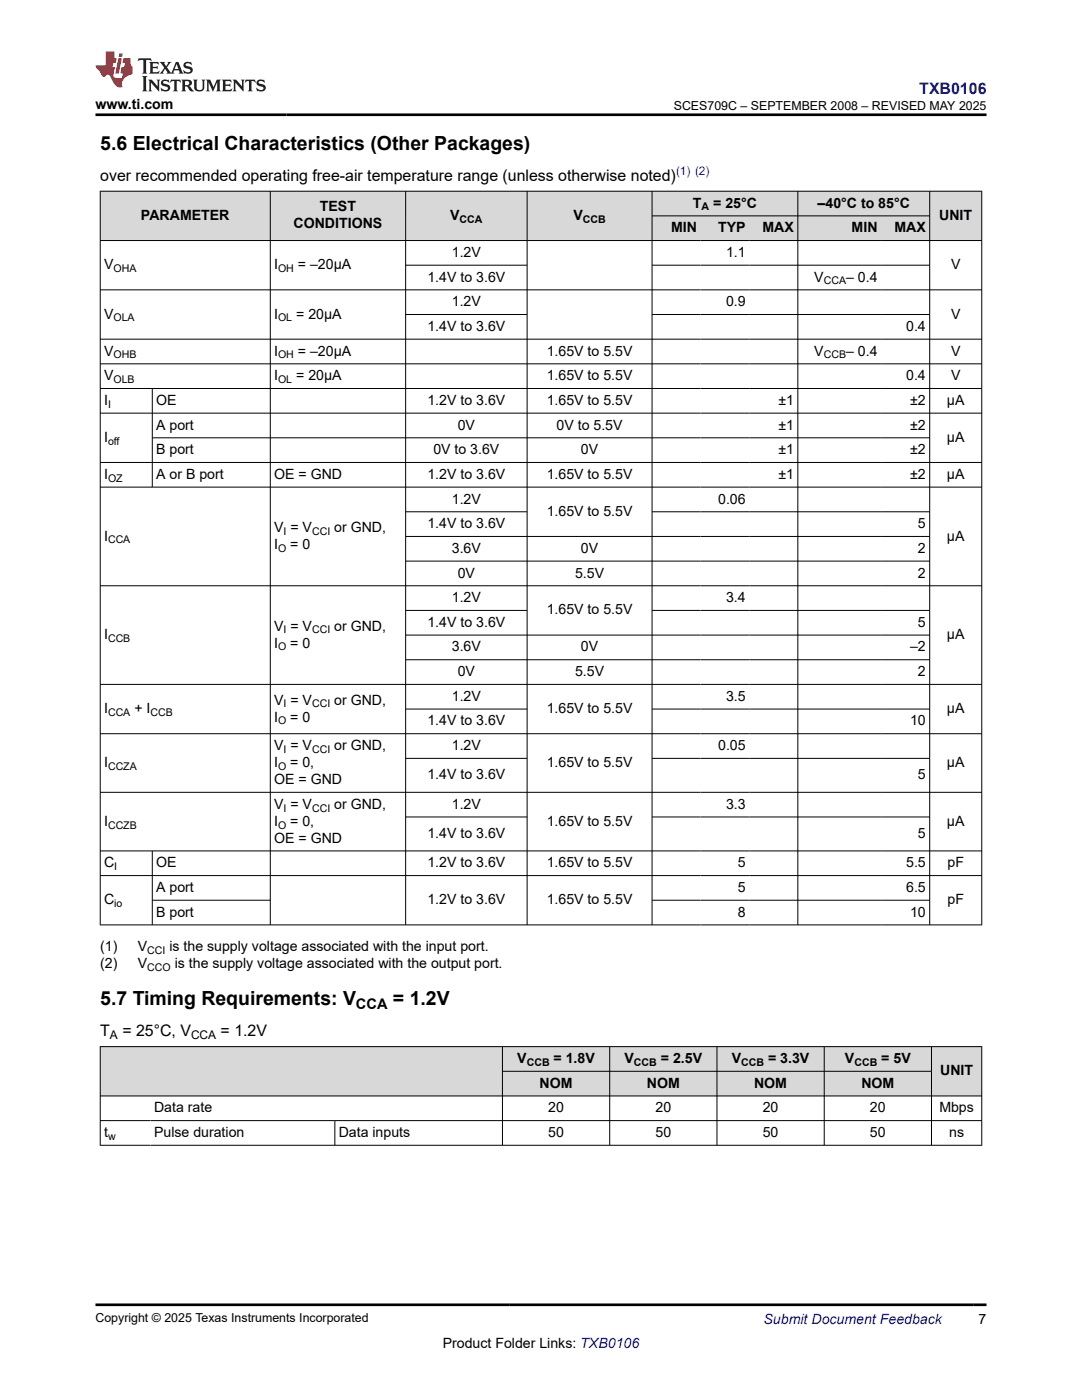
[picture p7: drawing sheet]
<svg xmlns="http://www.w3.org/2000/svg" width="216mm" height="279mm" viewBox="0 0 216 279" stroke-linecap="round" stroke-linejoin="round" font-family="sans-serif">
<defs><g id="words">
<g font-size="3.9">
<text x="20" y="29.9">5.6 Electrical Characteristics (Other Packages)</text>
<text x="20" y="200.6">5.7 Timing Requirements: V</text>
<text x="78.4" y="200.6">= 1.2V</text>
</g>
<text font-size="3.2" fill="#00f" x="183.4" y="18.7">TXB0106</text>
<g font-size="3.2">
<text x="20" y="36.1">over recommended operating free-air temperature range (unless otherwise noted)</text>
<text x="20" y="206.8">T</text>
<text x="24.4" y="206.8">= 25°C, V</text>
<text x="44" y="206.8">= 1.2V</text>
</g>
<text font-size="2.9" x="71" y="201.4">CCA</text>
<g font-size="2.8">
<text x="19.1" y="21.8">www.ti.com</text>
<text x="138.3" y="41.4">T</text>
<text x="142.3" y="41.4">= 25°C</text>
<text x="163.1" y="41.4">–40°C to 85°C</text>
<text x="28.1" y="43.9">PARAMETER</text>
<text x="58.6" y="45.6">CONDITIONS</text>
<text x="63.8" y="42.2">TEST</text>
<text x="89.8" y="43.9">V</text>
<text x="114.4" y="43.9">V</text>
<text x="133.9" y="46.4">MIN</text>
<text x="143.3" y="46.4">TYP</text>
<text x="152.2" y="46.4">MAX</text>
<text x="169.9" y="46.4">MIN</text>
<text x="178.5" y="46.4">MAX</text>
<text x="187.4" y="43.9">UNIT</text>
<text x="20.8" y="53.7">V</text>
<text x="54.7" y="53.7">I</text>
<text x="59.4" y="53.7">= –20μA</text>
<text x="90.2" y="51.3">1.2V</text>
<text x="144.9" y="51.3">1.1</text>
<text x="189.8" y="53.7">V</text>
<text x="85.3" y="56.2">1.4V to 3.6V</text>
<text x="162.5" y="56.2">V</text>
<text x="168.8" y="56.2">– 0.4</text>
<text x="20.8" y="63.6">V</text>
<text x="54.7" y="63.6">I</text>
<text x="59.1" y="63.6">= 20μA</text>
<text x="90.2" y="61.1">1.2V</text>
<text x="144.9" y="61.1">0.9</text>
<text x="189.8" y="63.6">V</text>
<text x="20.8" y="71">V</text>
<text x="54.7" y="71">I</text>
<text x="59.4" y="71">= –20μA</text>
<text x="85.3" y="66">1.4V to 3.6V</text>
<text x="109.1" y="71">1.65V to 5.5V</text>
<text x="162.5" y="71">V</text>
<text x="168.8" y="71">– 0.4</text>
<text x="180.8" y="66">0.4</text>
<text x="189.8" y="71">V</text>
<text x="20.8" y="75.9">V</text>
<text x="54.7" y="75.9">I</text>
<text x="59.1" y="75.9">= 20μA</text>
<text x="109.1" y="75.9">1.65V to 5.5V</text>
<text x="180.8" y="75.9">0.4</text>
<text x="189.8" y="75.9">V</text>
<text x="20.8" y="80.8">I</text>
<text x="31.2" y="80.8">OE</text>
<text x="85.3" y="80.8">1.2V to 3.6V</text>
<text x="109.1" y="80.8">1.65V to 5.5V</text>
<text x="155.3" y="80.8">±1</text>
<text x="181.6" y="80.8">±2</text>
<text x="189" y="80.8">μA</text>
<text x="20.8" y="88.2">I</text>
<text x="31.2" y="85.7">A port</text>
<text x="91.3" y="85.7">0V</text>
<text x="111.1" y="85.7">0V to 5.5V</text>
<text x="155.3" y="85.7">±1</text>
<text x="181.6" y="85.7">±2</text>
<text x="189" y="88.2">μA</text>
<text x="20.8" y="95.6">I</text>
<text x="31.2" y="90.6">B port</text>
<text x="31.2" y="95.6">A or B port</text>
<text x="54.7" y="95.6">OE = GND</text>
<text x="85.3" y="95.6">1.2V to 3.6V</text>
<text x="86.5" y="90.6">0V to 3.6V</text>
<text x="109.1" y="95.6">1.65V to 5.5V</text>
<text x="115.9" y="90.6">0V</text>
<text x="155.3" y="90.6">±1</text>
<text x="155.3" y="95.6">±1</text>
<text x="181.6" y="90.6">±2</text>
<text x="181.6" y="95.6">±2</text>
<text x="189" y="95.6">μA</text>
<text x="90.2" y="100.5">1.2V</text>
<text x="143.3" y="100.5">0.06</text>
<text x="20.8" y="107.9">I</text>
<text x="54.7" y="106.2">V = V</text>
<text x="66.7" y="106.2">or GND,</text>
<text x="85.3" y="105.4">1.4V to 3.6V</text>
<text x="109.1" y="103">1.65V to 5.5V</text>
<text x="183.2" y="105.4">5</text>
<text x="189" y="107.9">μA</text>
<text x="54.7" y="109.6">I</text>
<text x="57.9" y="109.6">= 0</text>
<text x="90.2" y="110.3">3.6V</text>
<text x="115.9" y="110.3">0V</text>
<text x="183.2" y="110.3">2</text>
<text x="91.3" y="115.3">0V</text>
<text x="114.7" y="115.3">5.5V</text>
<text x="183.2" y="115.3">2</text>
<text x="54.7" y="125.9">V = V</text>
<text x="66.7" y="125.9">or GND,</text>
<text x="85.3" y="125.1">1.4V to 3.6V</text>
<text x="90.2" y="120.2">1.2V</text>
<text x="109.1" y="122.6">1.65V to 5.5V</text>
<text x="144.9" y="120.2">3.4</text>
<text x="183.2" y="125.1">5</text>
<text x="20.8" y="127.6">I</text>
<text x="54.7" y="129.3">I</text>
<text x="57.9" y="129.3">= 0</text>
<text x="90.2" y="130">3.6V</text>
<text x="115.9" y="130">0V</text>
<text x="181.6" y="130">–2</text>
<text x="189" y="127.6">μA</text>
<text x="91.3" y="134.9">0V</text>
<text x="114.7" y="134.9">5.5V</text>
<text x="183.2" y="134.9">2</text>
<text x="20.8" y="142.3">I</text>
<text x="26.8" y="142.3">+ I</text>
<text x="54.7" y="140.6">V = V</text>
<text x="66.7" y="140.6">or GND,</text>
<text x="90.2" y="139.9">1.2V</text>
<text x="109.1" y="142.3">1.65V to 5.5V</text>
<text x="144.9" y="139.9">3.5</text>
<text x="189" y="142.3">μA</text>
<text x="54.7" y="149.7">V = V</text>
<text x="54.7" y="144">I</text>
<text x="57.9" y="144">= 0</text>
<text x="66.7" y="149.7">or GND,</text>
<text x="85.3" y="144.8">1.4V to 3.6V</text>
<text x="90.2" y="149.7">1.2V</text>
<text x="143.3" y="149.7">0.05</text>
<text x="181.6" y="144.8">10</text>
<text x="20.8" y="153.1">I</text>
<text x="54.7" y="153.1">I</text>
<text x="57.9" y="153.1">= 0,</text>
<text x="85.3" y="155.6">1.4V to 3.6V</text>
<text x="109.1" y="153.1">1.65V to 5.5V</text>
<text x="183.2" y="155.6">5</text>
<text x="189" y="153.1">μA</text>
<text x="54.7" y="156.5">OE = GND</text>
<text x="54.7" y="161.4">V = V</text>
<text x="66.7" y="161.4">or GND,</text>
<text x="90.2" y="161.4">1.2V</text>
<text x="144.9" y="161.4">3.3</text>
<text x="20.8" y="164.8">I</text>
<text x="54.7" y="164.8">I</text>
<text x="57.9" y="164.8">= 0,</text>
<text x="85.3" y="167.2">1.4V to 3.6V</text>
<text x="109.1" y="164.8">1.65V to 5.5V</text>
<text x="183.2" y="167.2">5</text>
<text x="189" y="164.8">μA</text>
<text x="20.8" y="173.1">C</text>
<text x="31.2" y="173.1">OE</text>
<text x="54.7" y="168.2">OE = GND</text>
<text x="85.3" y="173.1">1.2V to 3.6V</text>
<text x="109.1" y="173.1">1.65V to 5.5V</text>
<text x="147.2" y="173.1">5</text>
<text x="180.8" y="173.1">5.5</text>
<text x="189.1" y="173.1">pF</text>
<text x="31.2" y="178">A port</text>
<text x="147.2" y="178">5</text>
<text x="180.8" y="178">6.5</text>
<text x="20.8" y="180.5">C</text>
<text x="31.2" y="182.9">B port</text>
<text x="85.3" y="180.5">1.2V to 3.6V</text>
<text x="109.1" y="180.5">1.65V to 5.5V</text>
<text x="147.2" y="182.9">8</text>
<text x="181.6" y="182.9">10</text>
<text x="189.1" y="180.5">pF</text>
<text x="20" y="189.7">(1)</text>
<text x="27.5" y="189.7">V</text>
<text x="33.8" y="189.7">is the supply voltage associated with the input port.</text>
<text x="20" y="193.1">(2)</text>
<text x="27.5" y="193.1">V</text>
<text x="34.9" y="193.1">is the supply voltage associated with the output port.</text>
<text x="103.2" y="212.2">V</text>
<text x="110.5" y="212.2">= 1.8V</text>
<text x="124.6" y="212.2">V</text>
<text x="131.9" y="212.2">= 2.5V</text>
<text x="146" y="212.2">V</text>
<text x="153.3" y="212.2">= 3.3V</text>
<text x="168.6" y="212.2">V</text>
<text x="175.8" y="212.2">= 5V</text>
<text x="187.6" y="214.6">UNIT</text>
<text x="30.7" y="222">Data rate</text>
<text x="107.7" y="217.1">NOM</text>
<text x="109.4" y="222">20</text>
<text x="129.1" y="217.1">NOM</text>
<text x="130.8" y="222">20</text>
<text x="150.5" y="217.1">NOM</text>
<text x="152.2" y="222">20</text>
<text x="171.9" y="217.1">NOM</text>
<text x="173.6" y="222">20</text>
<text x="187.4" y="222">Mbps</text>
<text x="20.8" y="226.9">t</text>
<text x="30.7" y="226.9">Pulse duration</text>
<text x="67.6" y="226.9">Data inputs</text>
<text x="109.4" y="226.9">50</text>
<text x="130.8" y="226.9">50</text>
<text x="152.2" y="226.9">50</text>
<text x="173.6" y="226.9">50</text>
<text x="189.4" y="226.9">ns</text>
<text x="88.3" y="269">Product Folder Links: TXB0106</text>
<text x="195.3" y="264.2">7</text>
</g>
<text font-size="2.8" fill="#00f" x="152.4" y="264.2">Submit Document Feedback</text>
<g font-size="2.5">
<text x="134.4" y="21.9">SCES709C – SEPTEMBER 2008 – REVISED MAY 2025</text>
<text x="19.1" y="263.9">Copyright © 2025 Texas Instruments Incorporated</text>
</g>
<text font-size="2.4" fill="#00f" x="134.9" y="35">(1) (2)</text>
<g font-size="2.4">
<text x="21.9" y="207.4">A</text>
<text x="38.1" y="207.4">CCA</text>
</g>
<g font-size="2.1">
<text x="140" y="42">A</text>
<text x="91.7" y="44.5">CCA</text>
<text x="116.3" y="44.5">CCB</text>
<text x="22.6" y="54.3">OHA</text>
<text x="55.5" y="54.3">OH</text>
<text x="164.4" y="56.8">CCA</text>
<text x="22.6" y="64.1">OLA</text>
<text x="55.5" y="64.1">OL</text>
<text x="22.6" y="71.5">OHB</text>
<text x="55.5" y="71.5">OH</text>
<text x="164.4" y="71.5">CCB</text>
<text x="22.6" y="76.4">OLB</text>
<text x="55.5" y="76.4">OL</text>
<text x="21.6" y="81.4">I</text>
<text x="21.6" y="88.8">off</text>
<text x="21.6" y="96.1">OZ</text>
<text x="56.6" y="106.7">I</text>
<text x="62.3" y="106.7">CCI</text>
<text x="21.6" y="108.4">CCA</text>
<text x="55.5" y="110.1">O</text>
<text x="21.6" y="128.1">CCB</text>
<text x="55.5" y="129.8">O</text>
<text x="56.6" y="126.4">I</text>
<text x="62.3" y="126.4">CCI</text>
<text x="21.6" y="142.9">CCA</text>
<text x="30" y="142.9">CCB</text>
<text x="56.6" y="141.2">I</text>
<text x="62.3" y="141.2">CCI</text>
<text x="55.5" y="144.6">O</text>
<text x="21.6" y="153.7">CCZA</text>
<text x="55.5" y="153.7">O</text>
<text x="56.6" y="150.3">I</text>
<text x="62.3" y="150.3">CCI</text>
<text x="56.6" y="162">I</text>
<text x="62.3" y="162">CCI</text>
<text x="21.6" y="165.3">CCZB</text>
<text x="55.5" y="165.3">O</text>
<text x="22.8" y="173.7">I</text>
<text x="22.8" y="181">io</text>
<text x="29.4" y="190.3">CCI</text>
<text x="29.4" y="193.7">CCO</text>
<text x="105.1" y="212.7">CCB</text>
<text x="126.5" y="212.7">CCB</text>
<text x="147.9" y="212.7">CCB</text>
<text x="170.5" y="212.7">CCB</text>
<text x="21.6" y="227.5">w</text>
</g>
</g></defs>
<g fill="#d8d8d8">
<path d="M20 38.2h175.9v4.9h-175.9z" fill-rule="evenodd"/>
<path d="M20.1 38.2h33.8v9.7h-33.8z" fill-rule="evenodd"/>
<path d="M54 38.2h26.9v9.7h-26.9z" fill-rule="evenodd"/>
<path d="M81 38.2h24.1v9.7h-24.1z" fill-rule="evenodd"/>
<path d="M105.2 38.2h24.8v9.7h-24.8z" fill-rule="evenodd"/>
<path d="M130.2 38.2h28.9v4.8h-28.9z" fill-rule="evenodd"/>
<path d="M159.3 38.2h26.2v4.8h-26.2z" fill-rule="evenodd"/>
<path d="M185.6 38.2h10.2v9.7h-10.2z" fill-rule="evenodd"/>
<path d="M130.2 43.1h9.6v4.8h-9.6z" fill-rule="evenodd"/>
<path d="M139.8 43.1h9.7v4.8h-9.7z" fill-rule="evenodd"/>
<path d="M149.5 43.1h9.6v4.8h-9.6z" fill-rule="evenodd"/>
<path d="M159.3 43.1h16.5v4.8h-16.5z" fill-rule="evenodd"/>
<path d="M175.8 43.1h9.7v4.8h-9.7z" fill-rule="evenodd"/>
</g>
<g fill="none" stroke="#000" stroke-width=".2">
<path d="M19.9 38.2h176.1M20 38.1v146.5M53.9 38.1v146.5M80.9 38.1v146.5M105.2 38.1v146.5M130.1 38.1v146.5M159.2 38.1v146.5M185.5 38.1v146.5M195.9 38.1v146.5M19.9 48h176.1M19.9 57.8h176.1M80.9 52.9h24.3"/>
<path d="M130.1 43.1h55.5M130.1 52.9h55.5M19.9 67.7h176.1M19.9 72.6h176.1M19.9 77.5h176.1M30.4 77.5v19.8M80.9 62.8h24.3M130.1 62.8h55.5M19.9 82.5h176.1M19.9 92.3h176.1M19.9 97.2h176.1M30.4 87.4h155.2"/>
<path d="M19.9 116.9h176.1M80.9 102.1h24.3M80.9 107.1h104.7M80.9 112h104.7M130.1 102.1h55.5M19.9 136.6h176.1M80.9 121.8h24.3M80.9 126.7h104.7M80.9 131.7h104.7M130.1 121.8h55.5M19.9 146.4h176.1M19.9 158.1h176.1"/>
<path d="M80.9 141.5h24.3M80.9 151.4h24.3M130.1 141.5h55.5M130.1 151.4h55.5M19.9 169.8h176.1M19.9 174.7h176.1M30.4 169.8v14.8M30.4 179.7h23.6M80.9 163h24.3M130.1 163h55.5M130.1 179.7h55.5M19.9 184.6h176.1"/>
</g>
<g fill="#d8d8d8">
<path d="M20 208.9h175.9v4.9h-175.9z" fill-rule="evenodd"/>
<path d="M20.1 208.9h80.1v9.8h-80.1z" fill-rule="evenodd"/>
<path d="M100.3 208.9h21.3v4.8h-21.3z" fill-rule="evenodd"/>
<path d="M121.7 208.9h21.3v4.8h-21.3z" fill-rule="evenodd"/>
<path d="M143.1 208.9h21.3v4.8h-21.3z" fill-rule="evenodd"/>
<path d="M164.5 208.9h21.3v4.8h-21.3z" fill-rule="evenodd"/>
<path d="M185.9 208.9h9.9v9.8h-9.9z" fill-rule="evenodd"/>
<path d="M100.3 213.9h21.3v4.8h-21.3z" fill-rule="evenodd"/>
<path d="M121.7 213.9h21.3v4.8h-21.3z" fill-rule="evenodd"/>
<path d="M143.1 213.9h21.3v4.8h-21.3z" fill-rule="evenodd"/>
<path d="M164.5 213.9h21.3v4.8h-21.3z" fill-rule="evenodd"/>
</g>
<g fill="none" stroke="#000" stroke-width=".2">
<path d="M19.9 208.9h176.1M19.9 218.7h176.1M20 208.8v19.8M100.3 208.8v19.8M100.3 213.8h85.6M121.7 208.8v19.8M143.1 208.8v19.8M164.5 208.8v19.8M185.9 208.8v19.8M195.9 208.8v19.8M19.9 223.6h176.1M19.9 228.6h176.1"/>
<path d="M66.8 223.6v5"/>
</g>
<path d="M27.7 11.6l-.2 .6 .5-.2h.6v.1v2.2l-.2 .4h1l-.2-.4v-2.2v-.1h.5l.5 .2-.1-.6zM29.8 12.4l.2 .3v1.6l-.2 .4h1.9l.1-.6a1.08 1.08 0 0 1-1.3 .2v-.7h.6l.4 .2v-.7l-.4 .2h-.6v-.5l.2-.2a1 1 0 0 1 1 .3l-.1-.5zM31.8 12.4l1 1.1-1 1.2h.9l-.2-.2 .4-.8 .5 .8-.2 .2h1.6l-.2-.2 .1-.5h1l.1 .5-.1 .2h.9l-.2-.4-.8-1.9h-.5l-1 2.1-.8-1.1 .9-1h-.8l.2 .2-.5 .6-.3-.6 .1-.2zM35.2 12.8l.4 1h-.8zM36.8 12.5a.65 .65 0 0 0-.2 .7 .65 .65 0 0 0 .6 .5l.7 .1 .1 .3a.79 .79 0 0 1-.7 .4 .79 .79 0 0 1-.7-.5l.1 .7 .2-.1a.93 .93 0 0 0 1.1 0 .93 .93 0 0 0 .4-.9 1.46 1.46 0 0 0-1.2-.6l-.1-.3a1.09 1.09 0 0 1 1.2 .2l-.2-.6-.1 .1-.6-.2zM28.4 15.2l.2 .4v2.2l-.2 .4h1l-.2-.4v-2.2l.2-.4zM29.6 15.9l.2 .4v1.5l-.2 .4h.8l-.3-.4v-1.3l1.7 1.8v-2l.2-.4h-.8l.2 .2 .1 1.1-1.2-1.3zM32.3 16a.65 .65 0 0 0-.2 .8 .65 .65 0 0 0 .7 .4l.6 .2 .1 .2a.79 .79 0 0 1-.7 .4 .79 .79 0 0 1-.7-.5l.1 .7 .2-.1a.93 .93 0 0 0 1.1 .1 .93 .93 0 0 0 .4-1 1.46 1.46 0 0 0-1.2-.5l-.1-.4a1.09 1.09 0 0 1 1.2 .2l-.2-.6-.1 .1-.6-.1zM34.1 15.9l-.1 .6a.63 .63 0 0 1 .7-.3l.1 1.6-.3 .4h1l-.2-.4v-1.6a.66 .66 0 0 1 .8 .3l-.1-.6zM36.2 15.9l.2 .4v1.5l-.2 .4h.9l-.2-.2v-.7h.5l.1 .2a.79 .79 0 0 0 1.2 .6l-1-.9a.61 .61 0 0 0 .6-.6 .61 .61 0 0 0-.5-.7zM36.9 16.2h.2a.47 .47 0 0 1 .5 .1 .47 .47 0 0 1 .1 .5l-.2 .1-.6 .1zM38.5 15.9l.2 .2a2.27 2.27 0 0 0 .4 2 1.04 1.04 0 0 0 1.7-.7v-1.3l.2-.2h-.8l.2 .4v1.1a.6 .6 0 0 1-.6 .6 .6 .6 0 0 1-.6-.6v-1.1l.3-.4zM41.1 15.9l.2 .4v1.5l-.2 .4h.7l-.2-.4v-1.4l.9 1.9 .8-1.9v1.4l-.2 .4h1l-.3-.4v-1.5l.3-.4h-.8l-.7 1.5-.7-1.5zM44.3 15.9l.2 .4v1.5l-.2 .4h1.9l.1-.6a1.09 1.09 0 0 1-1.3 .2v-.7h.6l.4 .2v-.6l-.4 .2h-.6v-.6l.2-.1a1.01 1.01 0 0 1 1 .3l-.1-.6zM46.4 15.9l.3 .4v1.5l-.3 .4h.8l-.2-.4v-1.3l1.6 1.8v-2l.2-.4h-.7l.2 .2v1.1l-1.2-1.3zM49 15.9l-.1 .6a.63 .63 0 0 1 .8-.3v1.6l-.3 .4h1l-.2-.4v-1.6a.66 .66 0 0 1 .8 .3l-.1-.6zM51.4 16a.65 .65 0 0 0-.2 .8 .65 .65 0 0 0 .6 .4l.6 .2 .2 .2a.79 .79 0 0 1-.8 .4 .79 .79 0 0 1-.6-.5l.1 .7 .2-.1a.93 .93 0 0 0 1 .1 .93 .93 0 0 0 .5-1 1.46 1.46 0 0 0-1.3-.5l-.1-.4a1.09 1.09 0 0 1 1.3 .2l-.2-.6-.2 .1-.5-.1z" fill="#231f20"/>
<path d="M21.1 10.3v2.7h-2v.4l.9 1a.95 .95 0 0 0 .9 .9 .59 .59 0 0 1 .6-.4 .59 .59 0 0 1 .5 .3l.4 .8a1.59 1.59 0 0 0 2.1 1.4 1.61 1.61 0 0 1 1-2.3l1-.3-.1-1.5a1.59 1.59 0 0 1-.4-1.7h-1.4l-.2 .9h.5l-.1 .9h-.5l-.2 .9v.3l.4 .1-.2 .9h-.6a.73 .73 0 0 1-1.1-.7l.3-1.5h-.5l.2-.9h.5l.2-.9h-.5v-1.3zM23.6 11.6l-.6 3.1h.7l.6-3.1zM23.8 10.7l-.1 .6h.7l.1-.6z" fill="#ed1c24"/>
<path d="M19.1 22.9h177.8M19.1 260.4h177.8" fill="none" stroke="#000" stroke-width=".53"/>
<use href="#words"/>
</svg>
